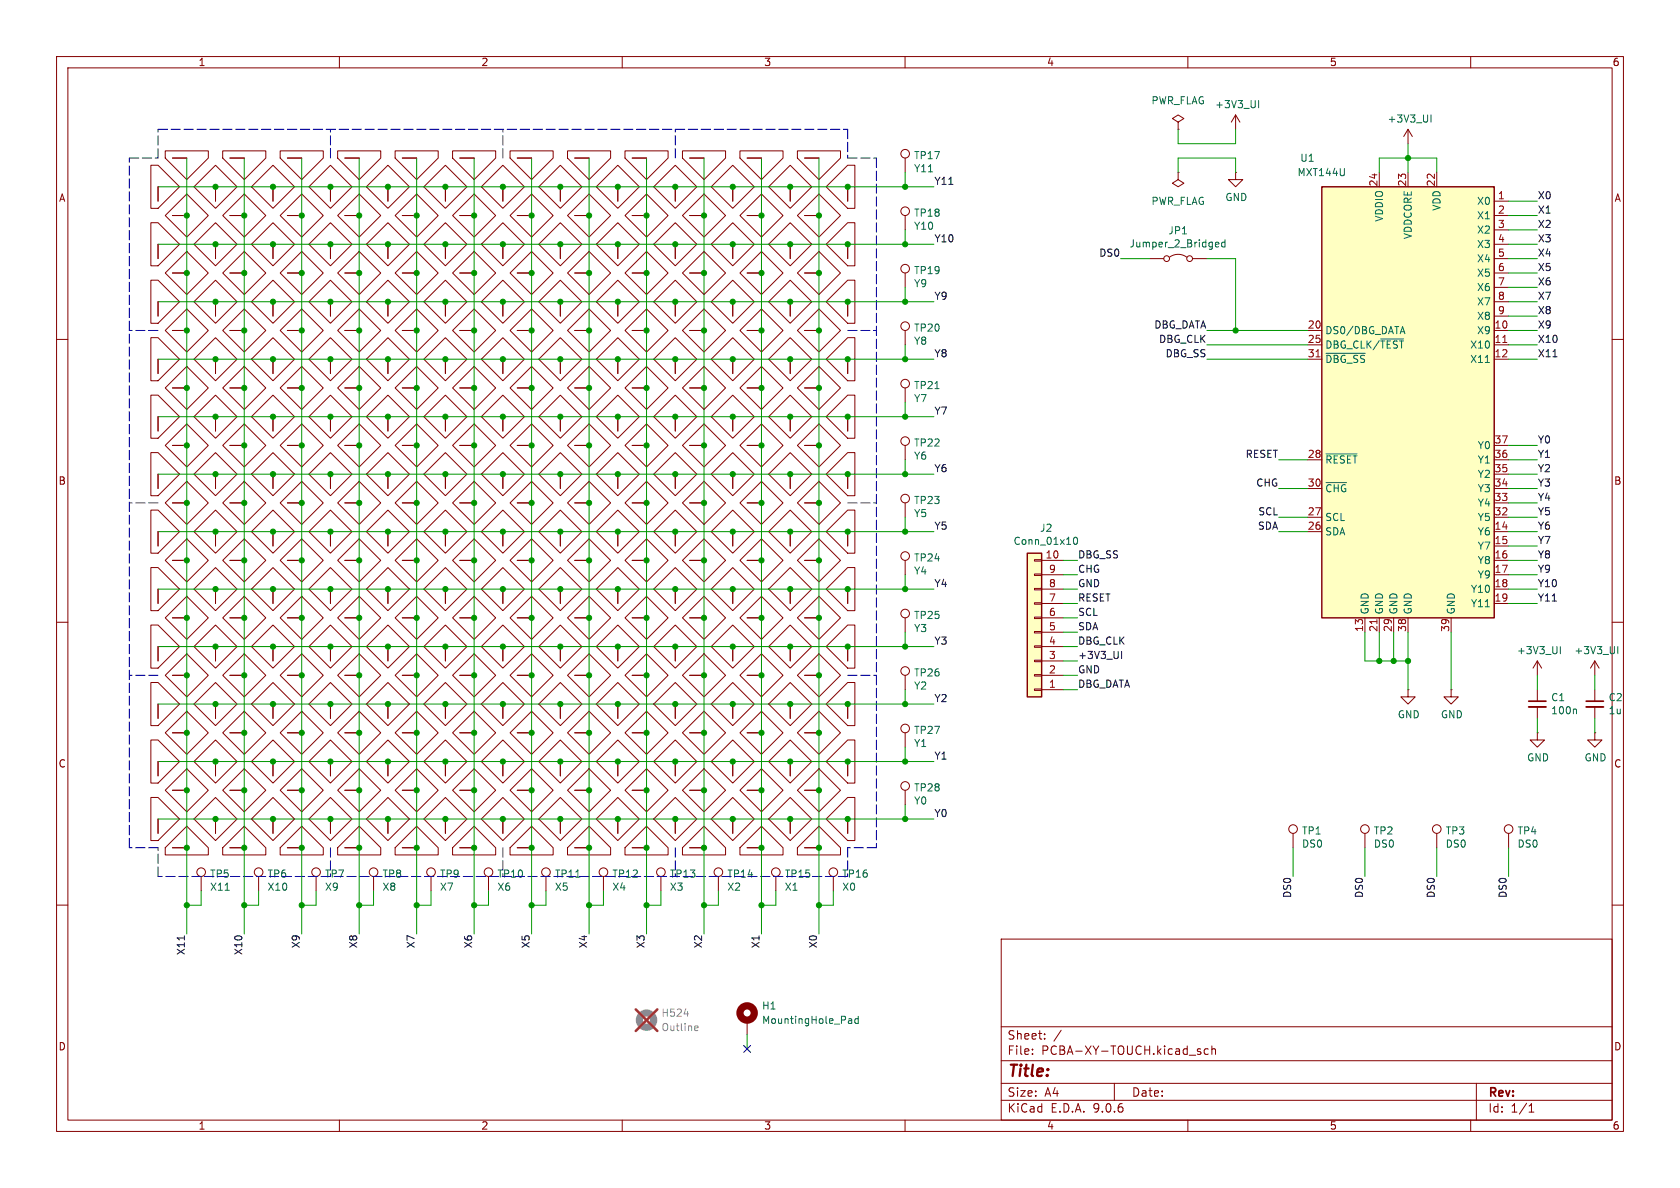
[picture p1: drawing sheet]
<svg xmlns="http://www.w3.org/2000/svg" width="297mm" height="210mm" viewBox="0 0 297 210" stroke-linecap="round" stroke-linejoin="round" font-family="sans-serif">
<defs><g id="words">
<text font-size="2.8" fill="#840000" x="178" y="190.9">Title:</text>
<g font-size="2.1" fill="#840000">
<text x="178" y="184">Sheet:</text>
<text x="178" y="186.7">File:</text>
<text x="184.1" y="186.7">PCBA-XY-TOUCH.kicad_sch</text>
<text x="178" y="196.9">KiCad</text>
<text x="178" y="194.1">Size:</text>
<text x="184.7" y="194.1">A4</text>
<text x="185.7" y="196.9">E.D.A.</text>
<text x="193.3" y="196.9">9.0.6</text>
<text x="200" y="194.1">Date:</text>
<text x="263" y="194.3">Rev:</text>
<text x="263" y="196.9">Id:</text>
<text x="267.1" y="196.9">1/1</text>
</g>
<g font-size="1.8" fill="#840000">
<text x="35" y="11.9">1</text>
<text x="85" y="11.9">2</text>
<text x="135" y="11.9">3</text>
<text x="185" y="11.9">4</text>
<text x="235" y="11.9">5</text>
<text x="285" y="11.9">6</text>
<text x="10.3" y="35.9">A</text>
<text x="285.3" y="35.9">A</text>
<text x="10.3" y="85.9">B</text>
<text x="285.3" y="85.9">B</text>
<text x="10.3" y="135.9">C</text>
<text x="285.3" y="135.9">C</text>
<text x="10.3" y="185.9">D</text>
<text x="285.3" y="185.9">D</text>
<text x="35" y="199.9">1</text>
<text x="85" y="199.9">2</text>
<text x="135" y="199.9">3</text>
<text x="185" y="199.9">4</text>
<text x="235" y="199.9">5</text>
<text x="285" y="199.9">6</text>
</g>
<g font-size="1.8" fill="#006464">
<text x="203.5" y="18.6">PWR_FLAG</text>
<text x="214.7" y="19.3">+3V3_UI</text>
<text x="245.2" y="21.9">+3V3_UI</text>
<text x="161.5" y="28.3">TP17</text>
<text x="229.8" y="28.8">U1</text>
<text x="161.5" y="30.7">Y11</text>
<text x="216.5" y="35.7">GND</text>
<text x="229.3" y="31.3">MXT144U</text>
<text x="161.5" y="38.5">TP18</text>
<text x="161.5" y="40.8">Y10</text>
<text x="203.5" y="36.4">PWR_FLAG</text>
<text x="206.5" y="41.6">JP1</text>
<text x="244.7" y="39.3" transform="rotate(-90 244.7 39.3)">VDDIO</text>
<text x="254.9" y="37.4" transform="rotate(-90 254.9 37.4)">VDD</text>
<text x="261" y="36.4">X0</text>
<text x="261" y="39">X1</text>
<text x="261" y="41.5">X2</text>
<text x="199.6" y="43.9">Jumper_2_Bridged</text>
<text x="249.8" y="42.4" transform="rotate(-90 249.8 42.4)">VDDCORE</text>
<text x="261" y="44">X3</text>
<text x="261" y="46.6">X4</text>
<text x="161.5" y="51">Y9</text>
<text x="161.5" y="48.7">TP19</text>
<text x="261" y="49.1">X5</text>
<text x="261" y="51.7">X6</text>
<text x="161.5" y="58.8">TP20</text>
<text x="234.2" y="59.3">DS0/DBG_DATA</text>
<text x="261" y="54.2">X7</text>
<text x="261" y="56.7">X8</text>
<text x="261" y="59.3">X9</text>
<text x="161.5" y="61.1">Y8</text>
<text x="234.2" y="61.8">DBG_CLK/~{TEST}</text>
<text x="234.2" y="64.4">~{DBG_SS}</text>
<text x="259.8" y="61.8">X10</text>
<text x="259.8" y="64.4">X11</text>
<text x="161.5" y="71.3">Y7</text>
<text x="161.5" y="69">TP21</text>
<text x="161.5" y="81.5">Y6</text>
<text x="161.5" y="79.1">TP22</text>
<text x="234.2" y="82.1">~{RESET}</text>
<text x="261.2" y="79.6">Y0</text>
<text x="261.2" y="82.1">Y1</text>
<text x="161.5" y="89.3">TP23</text>
<text x="234.2" y="87.2">~{CHG}</text>
<text x="261.2" y="84.7">Y2</text>
<text x="261.2" y="87.2">Y3</text>
<text x="261.2" y="89.8">Y4</text>
<text x="161.5" y="91.6">Y5</text>
<text x="183.8" y="94.2">J2</text>
<text x="234.2" y="92.3">SCL</text>
<text x="234.2" y="94.8">SDA</text>
<text x="261.2" y="92.3">Y5</text>
<text x="261.2" y="94.8">Y6</text>
<text x="161.5" y="101.8">Y4</text>
<text x="161.5" y="99.5">TP24</text>
<text x="179.1" y="96.5">Conn_01x10</text>
<text x="261.2" y="97.4">Y7</text>
<text x="261.2" y="99.9">Y8</text>
<text x="259.9" y="105">Y10</text>
<text x="259.9" y="107.5">Y11</text>
<text x="261.2" y="102.5">Y9</text>
<text x="161.5" y="111.9">Y3</text>
<text x="161.5" y="109.6">TP25</text>
<text x="242.2" y="108.7" transform="rotate(-90 242.2 108.7)">GND</text>
<text x="244.7" y="108.7" transform="rotate(-90 244.7 108.7)">GND</text>
<text x="247.2" y="108.7" transform="rotate(-90 247.2 108.7)">GND</text>
<text x="249.8" y="108.7" transform="rotate(-90 249.8 108.7)">GND</text>
<text x="257.4" y="108.7" transform="rotate(-90 257.4 108.7)">GND</text>
<text x="161.5" y="119.8">TP26</text>
<text x="268.1" y="115.8">+3V3_UI</text>
<text x="278.2" y="115.8">+3V3_UI</text>
<text x="161.5" y="122.1">Y2</text>
<text x="274.1" y="124.2">C1</text>
<text x="284.3" y="124.2">C2</text>
<text x="161.5" y="129.9">TP27</text>
<text x="247" y="127.2">GND</text>
<text x="254.6" y="127.2">GND</text>
<text x="274.1" y="126.5">100n</text>
<text x="284.3" y="126.5">1u</text>
<text x="161.5" y="132.3">Y1</text>
<text x="269.9" y="134.8">GND</text>
<text x="280" y="134.8">GND</text>
<text x="161.5" y="142.4">Y0</text>
<text x="161.5" y="140.1">TP28</text>
<text x="230.1" y="147.7">TP1</text>
<text x="242.8" y="147.7">TP2</text>
<text x="255.5" y="147.7">TP3</text>
<text x="268.2" y="147.7">TP4</text>
<text x="37" y="155.3">TP5</text>
<text x="47.2" y="155.3">TP6</text>
<text x="57.4" y="155.3">TP7</text>
<text x="67.5" y="155.3">TP8</text>
<text x="77.7" y="155.3">TP9</text>
<text x="87.8" y="155.3">TP10</text>
<text x="98" y="155.3">TP11</text>
<text x="108.2" y="155.3">TP12</text>
<text x="118.3" y="155.3">TP13</text>
<text x="128.5" y="155.3">TP14</text>
<text x="138.6" y="155.3">TP15</text>
<text x="148.8" y="155.3">TP16</text>
<text x="230.1" y="150">DS0</text>
<text x="242.8" y="150">DS0</text>
<text x="255.5" y="150">DS0</text>
<text x="268.2" y="150">DS0</text>
<text x="37" y="157.7">X11</text>
<text x="47.2" y="157.7">X10</text>
<text x="57.4" y="157.7">X9</text>
<text x="67.5" y="157.7">X8</text>
<text x="77.7" y="157.7">X7</text>
<text x="87.8" y="157.7">X6</text>
<text x="98" y="157.7">X5</text>
<text x="108.2" y="157.7">X4</text>
<text x="118.3" y="157.7">X3</text>
<text x="128.5" y="157.7">X2</text>
<text x="138.6" y="157.7">X1</text>
<text x="148.8" y="157.7">X0</text>
<text x="134.6" y="178.7">H1</text>
<text x="134.6" y="181.2">MountingHole_Pad</text>
</g>
<g font-size="1.8" fill="#0f0f0f">
<text x="165.1" y="32.8">Y11</text>
<text x="271.8" y="35.3">X0</text>
<text x="271.8" y="37.8">X1</text>
<text x="271.8" y="40.4">X2</text>
<text x="165.1" y="42.9">Y10</text>
<text x="194.2" y="45.5">DS0</text>
<text x="271.8" y="42.9">X3</text>
<text x="271.8" y="48">X5</text>
<text x="271.8" y="45.5">X4</text>
<text x="165.1" y="53.1">Y9</text>
<text x="271.8" y="50.5">X6</text>
<text x="271.8" y="53.1">X7</text>
<text x="204" y="58.2">DBG_DATA</text>
<text x="271.8" y="58.2">X9</text>
<text x="271.8" y="55.6">X8</text>
<text x="165.1" y="63.2">Y8</text>
<text x="204.8" y="60.7">DBG_CLK</text>
<text x="206" y="63.2">DBG_SS</text>
<text x="271.8" y="63.2">X11</text>
<text x="271.8" y="60.7">X10</text>
<text x="165.1" y="73.4">Y7</text>
<text x="165.1" y="83.6">Y6</text>
<text x="220.1" y="81">RESET</text>
<text x="271.8" y="83.6">Y2</text>
<text x="271.8" y="78.5">Y0</text>
<text x="271.8" y="81">Y1</text>
<text x="222" y="86.1">CHG</text>
<text x="271.8" y="88.6">Y4</text>
<text x="271.8" y="86.1">Y3</text>
<text x="165.1" y="93.7">Y5</text>
<text x="222.3" y="93.7">SDA</text>
<text x="222.3" y="91.2">SCL</text>
<text x="271.8" y="93.7">Y6</text>
<text x="271.8" y="91.2">Y5</text>
<text x="190.5" y="101.3">CHG</text>
<text x="190.5" y="98.8">DBG_SS</text>
<text x="271.8" y="96.3">Y7</text>
<text x="271.8" y="98.8">Y8</text>
<text x="271.8" y="101.3">Y9</text>
<text x="165.1" y="103.9">Y4</text>
<text x="190.5" y="106.4">RESET</text>
<text x="190.5" y="103.9">GND</text>
<text x="271.8" y="106.4">Y11</text>
<text x="271.8" y="103.9">Y10</text>
<text x="190.5" y="109">SCL</text>
<text x="190.5" y="111.5">SDA</text>
<text x="165.1" y="114">Y3</text>
<text x="190.5" y="116.6">+3V3_UI</text>
<text x="190.5" y="114">DBG_CLK</text>
<text x="190.5" y="119.1">GND</text>
<text x="165.1" y="124.2">Y2</text>
<text x="190.5" y="121.7">DBG_DATA</text>
<text x="165.1" y="134.4">Y1</text>
<text x="165.1" y="144.5">Y0</text>
<text x="228.3" y="158.8" transform="rotate(-90 228.3 158.8)">DS0</text>
<text x="241" y="158.8" transform="rotate(-90 241 158.8)">DS0</text>
<text x="253.7" y="158.8" transform="rotate(-90 253.7 158.8)">DS0</text>
<text x="266.4" y="158.8" transform="rotate(-90 266.4 158.8)">DS0</text>
<text x="53.1" y="167.7" transform="rotate(-90 53.1 167.7)">X9</text>
<text x="63.2" y="167.7" transform="rotate(-90 63.2 167.7)">X8</text>
<text x="73.4" y="167.7" transform="rotate(-90 73.4 167.7)">X7</text>
<text x="83.6" y="167.7" transform="rotate(-90 83.6 167.7)">X6</text>
<text x="93.7" y="167.7" transform="rotate(-90 93.7 167.7)">X5</text>
<text x="103.9" y="167.7" transform="rotate(-90 103.9 167.7)">X4</text>
<text x="114" y="167.7" transform="rotate(-90 114 167.7)">X3</text>
<text x="124.2" y="167.7" transform="rotate(-90 124.2 167.7)">X2</text>
<text x="134.4" y="167.7" transform="rotate(-90 134.4 167.7)">X1</text>
<text x="144.5" y="167.7" transform="rotate(-90 144.5 167.7)">X0</text>
<text x="32.8" y="168.9" transform="rotate(-90 32.8 168.9)">X11</text>
<text x="42.9" y="168.9" transform="rotate(-90 42.9 168.9)">X10</text>
</g>
<g font-size="1.8" fill="#a90000">
<text x="243.6" y="33.1" transform="rotate(-90 243.6 33.1)">24</text>
<text x="248.7" y="33.1" transform="rotate(-90 248.7 33.1)">23</text>
<text x="253.7" y="33.1" transform="rotate(-90 253.7 33.1)">22</text>
<text x="264.7" y="35.3">1</text>
<text x="264.7" y="37.8">2</text>
<text x="264.7" y="40.4">3</text>
<text x="264.7" y="42.9">4</text>
<text x="264.7" y="45.5">5</text>
<text x="264.7" y="48">6</text>
<text x="264.7" y="50.5">7</text>
<text x="264.7" y="53.1">8</text>
<text x="231.1" y="58.2">20</text>
<text x="264.1" y="58.2">10</text>
<text x="264.7" y="55.6">9</text>
<text x="231.1" y="60.7">25</text>
<text x="231.1" y="63.2">31</text>
<text x="264.1" y="60.7">11</text>
<text x="264.1" y="63.2">12</text>
<text x="231.1" y="81">28</text>
<text x="264.1" y="78.5">37</text>
<text x="264.1" y="81">36</text>
<text x="264.1" y="83.6">35</text>
<text x="231.1" y="86.1">30</text>
<text x="264.1" y="86.1">34</text>
<text x="264.1" y="88.6">33</text>
<text x="231.1" y="91.2">27</text>
<text x="231.1" y="93.7">26</text>
<text x="264.1" y="91.2">32</text>
<text x="264.1" y="93.7">14</text>
<text x="184.7" y="98.8">10</text>
<text x="185.3" y="101.3">9</text>
<text x="264.1" y="96.3">15</text>
<text x="264.1" y="98.8">16</text>
<text x="264.1" y="101.3">17</text>
<text x="185.3" y="106.4">7</text>
<text x="185.3" y="103.9">8</text>
<text x="264.1" y="103.9">18</text>
<text x="264.1" y="106.4">19</text>
<text x="185.3" y="111.5">5</text>
<text x="185.3" y="109">6</text>
<text x="241" y="111.8" transform="rotate(-90 241 111.8)">13</text>
<text x="243.6" y="111.8" transform="rotate(-90 243.6 111.8)">21</text>
<text x="246.1" y="111.8" transform="rotate(-90 246.1 111.8)">29</text>
<text x="248.7" y="111.8" transform="rotate(-90 248.7 111.8)">38</text>
<text x="256.3" y="111.8" transform="rotate(-90 256.3 111.8)">39</text>
<text x="185.3" y="119.1">2</text>
<text x="185.3" y="116.6">3</text>
<text x="185.3" y="114">4</text>
<text x="185.3" y="121.7">1</text>
</g>
<g font-size="1.8" fill="#939391">
<text x="116.8" y="179.9">H524</text>
<text x="116.8" y="182.5">Outline</text>
</g>
</g></defs>
<g fill="none" stroke="#840000" stroke-width=".18">
<path d="M10 10h277v190h-277zM12 12h273v186h-273zM60 10v2M110 10v2M160 10v2M210 10v2M260 10v2M146 33l3.9-3.8h1.2v7.6h-1.2zM149.9 33v2.6M160 27.9v2.6M160 38.1v2.5M208.3 21.6l1-.6-1-.7-1 .7 1 .6v1.3"/>
<path d="M208.3 22.9h.1M208.3 30.5v1.3l1 .6-1 .6-1-.6 1-.6M208.3 30.5h.1M218.4 30.5v1.3h1.3l-1.3 1.2-1.2-1.2h1.2M218.4 30.5h.1M218.4 20.3l-.7 1.3M218.4 20.3l.8 1.3M218.4 20.3v2.6M248.9 22.9l-.7 1.2M248.9 22.9l.8 1.2M248.9 22.9v2.5M90.2 58.4l3.8-3.8 3.8 3.8-3.8 3.8z"/>
<path d="M91.4 58.4h2.6M99.1 49.5l3.8 3.8-3.8 3.9-3.9-3.9zM99.1 59.7l3.8 3.8-3.8 3.8-3.9-3.8zM99.1 53.3v2.6M100.3 58.4l3.8-3.8 3.8 3.8-3.8 3.8zM101.6 58.4h2.5M109.2 49.5l3.8 3.8-3.8 3.9-3.8-3.9zM109.2 59.7l3.8 3.8-3.8 3.8-3.8-3.8zM109.2 53.3v2.6M110.5 58.4l3.8-3.8 3.8 3.8-3.8 3.8zM111.8 58.4h2.5M119.4 49.5l3.8 3.8-3.8 3.9-3.8-3.9z"/>
<path d="M119.4 59.7l3.8 3.8-3.8 3.8-3.8-3.8zM119.4 53.3v2.6M120.6 58.4l3.9-3.8 3.8 3.8-3.8 3.8zM121.9 58.4h2.6M129.5 49.5l3.8 3.8-3.8 3.9-3.8-3.9zM129.5 59.7l3.8 3.8-3.8 3.8-3.8-3.8zM129.5 53.3v2.6M130.8 58.4l3.8-3.8 3.8 3.8-3.8 3.8zM132.1 58.4h2.5M139.7 49.5l3.8 3.8-3.8 3.9-3.8-3.9zM139.7 59.7l3.8 3.8-3.8 3.8-3.8-3.8zM139.7 53.3v2.6"/>
<path d="M141 58.4l3.8-3.8 3.8 3.8-3.8 3.8zM142.2 58.4h2.6M146 53.3l3.9-3.8h1.2v7.7h-1.2zM146 43.2l3.9-3.8h1.2v7.6h-1.2zM149.9 43.2v2.5M149.9 53.3v2.6M160 48.3v2.5M160 58.4v2.6M203.2 45.7h2.5M206.8 45.5a2.54 2.54 0 0 1 3 0M210.8 45.7h2.6M10 60h2"/>
<path d="M90.2 78.7l3.8-3.8 3.8 3.8-3.8 3.9zM90.2 68.6l3.8-3.8 3.8 3.8-3.8 3.8zM91.4 68.6h2.6M91.4 78.7h2.6M99.1 69.9l3.8 3.8-3.8 3.8-3.9-3.8zM99.1 63.5v2.5M99.1 73.7v2.5M100.3 68.6l3.8-3.8 3.8 3.8-3.8 3.8zM100.3 78.7l3.8-3.8 3.8 3.8-3.8 3.9zM101.6 68.6h2.5M101.6 78.7h2.5M109.2 69.9l3.8 3.8-3.8 3.8-3.8-3.8z"/>
<path d="M109.2 63.5v2.5M109.2 73.7v2.5M110.5 68.6l3.8-3.8 3.8 3.8-3.8 3.8zM110.5 78.7l3.8-3.8 3.8 3.8-3.8 3.9zM111.8 68.6h2.5M111.8 78.7h2.5M119.4 69.9l3.8 3.8-3.8 3.8-3.8-3.8zM119.4 63.5v2.5M119.4 73.7v2.5M120.6 68.6l3.9-3.8 3.8 3.8-3.8 3.8zM120.6 78.7l3.9-3.8 3.8 3.8-3.8 3.9zM121.9 68.6h2.6"/>
<path d="M121.9 78.7h2.6M125.7 73.7l3.8-3.8 3.8 3.8-3.8 3.8zM129.5 63.5v2.5M129.5 73.7v2.5M130.8 68.6l3.8-3.8 3.8 3.8-3.8 3.8zM130.8 78.7l3.8-3.8 3.8 3.8-3.8 3.9zM132.1 68.6h2.5M132.1 78.7h2.5M139.7 69.9l3.8 3.8-3.8 3.8-3.8-3.8zM139.7 63.5v2.5M139.7 73.7v2.5M141 78.7l3.8-3.8 3.8 3.8-3.8 3.9z"/>
<path d="M141 68.6l3.8-3.8 3.8 3.8-3.8 3.8zM142.2 68.6h2.6M142.2 78.7h2.6M146 73.7l3.9-3.8h1.2v7.6h-1.2zM146 63.5l3.9-3.8h1.2v7.6h-1.2zM149.9 63.5v2.5M149.9 73.7v2.5M285 60h2M26.7 90.2h1.2l3.8 3.8-3.8 3.8h-1.2zM27.9 94v2.5M29.2 88.9l3.8-3.8 3.8 3.8-3.8 3.8zM29.2 99.1l3.8-3.8 3.8 3.8-3.8 3.8z"/>
<path d="M30.5 99.1h2.5M30.5 88.9h2.5M38.1 90.2l3.8 3.8-3.8 3.8-3.8-3.8zM38.1 94v2.5M39.4 88.9l3.8-3.8 3.8 3.8-3.8 3.8zM39.4 99.1l3.8-3.8 3.8 3.8-3.8 3.8zM40.6 99.1h2.6M40.6 88.9h2.6M59.7 99.1l3.8-3.8 3.8 3.8-3.8 3.8zM61 99.1h2.5M68.6 90.2l3.8 3.8-3.8 3.8-3.8-3.8zM68.6 94v2.5"/>
<path d="M90.2 88.9l3.8-3.8 3.8 3.8-3.8 3.8zM90.2 99.1l3.8-3.8 3.8 3.8-3.8 3.8zM91.4 99.1h2.6M91.4 88.9h2.6M99.1 80l3.8 3.8-3.8 3.8-3.9-3.8zM99.1 90.2l3.8 3.8-3.8 3.8-3.9-3.8zM99.1 83.8v2.6M99.1 94v2.5M100.3 88.9l3.8-3.8 3.8 3.8-3.8 3.8zM100.3 99.1l3.8-3.8 3.8 3.8-3.8 3.8zM101.6 99.1h2.5M101.6 88.9h2.5"/>
<path d="M110.5 99.1l3.8-3.8 3.8 3.8-3.8 3.8zM111.8 99.1h2.5M119.4 90.2l3.8 3.8-3.8 3.8-3.8-3.8zM119.4 94v2.5M120.6 99.1l3.9-3.8 3.8 3.8-3.8 3.8zM121.9 99.1h2.6M139.7 90.2l3.8 3.8-3.8 3.8-3.8-3.8zM139.7 94v2.5M142.2 99.1h2.6M144.8 95.3l3.8 3.8-3.8 3.8-3.8-3.8zM146 94l3.9-3.8h1.2v7.6h-1.2zM146 83.8l3.9-3.8h1.2v7.6h-1.2z"/>
<path d="M149.9 83.8v2.6M149.9 94v2.5M10 110h2M44.4 114.3l3.9-3.8 3.8 3.8-3.8 3.8zM48.3 114.3v2.5M49.5 119.4l3.8-3.8 3.8 3.8-3.8 3.8zM50.8 119.4h2.5M54.6 104.1l3.8-3.8 3.8 3.8-3.8 3.9zM58.4 110.5l3.8 3.8-3.8 3.8-3.8-3.8zM58.4 104.1v2.6M58.4 114.3v2.5M59.7 119.4l3.8-3.8 3.8 3.8-3.8 3.8z"/>
<path d="M59.7 109.2l3.8-3.8 3.8 3.8-3.8 3.8zM61 119.4h2.5M61 109.2h2.5M68.6 100.3l3.8 3.8-3.8 3.9-3.8-3.9zM68.6 110.5l3.8 3.8-3.8 3.8-3.8-3.8zM68.6 104.1v2.6M68.6 114.3v2.5M285 110h2M86.4 154.9v2.6M10 160h2M177 166h108v32h-108zM285 160h2"/>
<path d="M60 198v2M110 198v2M160 198v2M177 194.5h108M177 191.5h108M177 187.5h108M177 181.5h108M182.5 186.3v.1M182.5 185.5v.1M184.7 183.6v.1M184.7 182.8v.1M187.6 182.1l-1.3 2"/>
<path d="M197 191.5v3M210 198v2M211.7 185.8l.5 .2 .1 .1-.1 .2-.4 .1M211.7 185.5h.5M213.6 185.5l-.4-.1-.3 .3v.4l.1 .2h.6M214.2 185.5l.3-.1 .3 .1 .1 .9M214.2 184.9v1.5M260 198v2M261 191.5v6.5M270.3 196.6h.9M270.3 195.5l.4-.4v1.5"/>
<circle cx="160" cy="37.3" r=".76"/>
<circle cx="160" cy="27.2" r=".76"/>
<circle cx="160" cy="57.7" r=".76"/>
<circle cx="160" cy="47.5" r=".76"/>
<circle cx="206.2" cy="45.7" r=".51"/>
<circle cx="210.3" cy="45.7" r=".51"/>
<circle cx="86.4" cy="154.2" r=".76"/>
</g>
<path d="M222.5 17.8v1.2M253 20.3v1.3M214.9 43.6h.5M214.9 42.9l.4-.1 .2 .3-.6 .1M216.6 42.9l-.4-.1-.2 .3 .1 .5h.5M216.6 42.4v1.3" fill="none" stroke="#006464" stroke-width=".18"/>
<path d="M233.7 33h30.5v76.2h-30.5z" fill="#ffffc2"/>
<path d="M233.7 33h30.5v76.2h-30.5z" fill="none" stroke="#840000" stroke-width=".25"/>
<g fill="none" stroke="#840000" stroke-width=".18">
<path d="M243.8 30.5v2.5M248.9 30.5v2.5M254 30.5v2.5M264.2 35.6h2.5M264.2 38.1h2.5M231.1 58.4h2.6M264.2 58.4h2.5M264.2 40.6h2.5M264.2 43.2h2.5M264.2 45.7h2.5M264.2 48.3h2.5M264.2 50.8h2.5"/>
<path d="M264.2 53.3h2.5M264.2 55.9h2.5M160 68.6v2.5M160 78.7v2.6M231.1 61h2.6M231.1 63.5h2.6M264.2 61h2.5M264.2 63.5h2.5M264.2 78.7h2.5M109.2 90.2l3.8 3.8-3.8 3.8-3.8-3.8zM109.2 80l3.8 3.8-3.8 3.8-3.8-3.8zM109.2 83.8v2.6"/>
<path d="M109.2 94v2.5M110.5 88.9l3.8-3.8 3.8 3.8-3.8 3.8zM111.8 88.9h2.5M119.4 80l3.8 3.8-3.8 3.8-3.8-3.8zM119.4 83.8v2.6M120.6 88.9l3.9-3.8 3.8 3.8-3.8 3.8zM121.9 88.9h2.6M129.5 90.2l3.8 3.8-3.8 3.8-3.8-3.8zM129.5 80l3.8 3.8-3.8 3.8-3.8-3.8zM129.5 83.8v2.6M129.5 94v2.5M132.1 88.9h2.5"/>
<path d="M132.1 99.1h2.5M134.6 95.3l3.8 3.8-3.8 3.8-3.8-3.8zM134.6 85.1l3.8 3.8-3.8 3.8-3.8-3.8zM139.7 80l3.8 3.8-3.8 3.8-3.8-3.8zM139.7 83.8v2.6M142.2 88.9h2.6M144.8 85.1l3.8 3.8-3.8 3.8-3.8-3.8zM160 88.9v2.5M160 99.1v2.5M231.1 81.3h2.6M231.1 86.4h2.6M231.1 91.4h2.6"/>
<path d="M231.1 94h2.6M264.2 81.3h2.5M264.2 86.4h2.5M264.2 91.4h2.5M264.2 94h2.5M264.2 83.8h2.5M264.2 88.9h2.5M264.2 96.5h2.5M264.2 99.1h2.5M48.3 100.3l3.8 3.8-3.8 3.9-3.9-3.9zM48.3 104.1v2.6M88.9 100.3l3.8 3.8-3.8 3.9-3.8-3.9z"/>
<path d="M88.9 110.5l3.8 3.8-3.8 3.8-3.8-3.8zM88.9 104.1v2.6M88.9 114.3v2.5M241.3 109.2v2.6M243.8 109.2v2.6M246.4 109.2v2.6M248.9 109.2v2.6M256.5 109.2v2.6M264.2 101.6h2.5M264.2 104.1h2.5M264.2 106.7h2.5M271.8 116.8l-.8 1.3"/>
<path d="M271.8 116.8l.7 1.3M271.8 116.8v2.6M88.9 130.8l3.8 3.8-3.8 3.8-3.8-3.8zM88.9 120.7l3.8 3.8-3.8 3.8-3.8-3.8zM88.9 124.5v2.5M88.9 134.6v2.6M160 129.5v2.6M160 139.7v2.5M35.6 154.9v2.6M40.6 149.9h2.6M43.2 146.1l3.8 3.8v1.2h-7.6v-1.2zM45.7 154.9v2.6"/>
<path d="M50.8 149.9h2.5M53.3 146.1l3.8 3.8v1.2h-7.6v-1.2zM55.9 154.9v2.6M59.7 149.9l3.8-3.8 3.8 3.8v1.2h-7.6zM61 149.9h2.5M66 154.9v2.6M69.8 149.9l3.9-3.8 3.8 3.8v1.2h-7.7zM71.1 149.9h2.6M76.2 154.9v2.6M81.3 149.9h2.5M83.8 146.1l3.8 3.8v1.2h-7.6v-1.2zM88.9 141l3.8 3.8-3.8 3.8-3.8-3.8z"/>
<path d="M88.9 144.8v2.5M132.1 180.3v2.6"/>
<circle cx="160" cy="67.8" r=".76"/>
<circle cx="160" cy="78" r=".76"/>
<circle cx="160" cy="88.1" r=".76"/>
<circle cx="160" cy="98.3" r=".76"/>
<circle cx="160" cy="138.9" r=".76"/>
<circle cx="160" cy="128.8" r=".76"/>
<circle cx="35.6" cy="154.2" r=".76"/>
<circle cx="45.7" cy="154.2" r=".76"/>
<circle cx="55.9" cy="154.2" r=".76"/>
<circle cx="66" cy="154.2" r=".76"/>
<circle cx="76.2" cy="154.2" r=".76"/>
</g>
<g fill="none" stroke="#006464" stroke-width=".18">
<path d="M244.1 59.9h4M247.7 58.6h.6M248 57.7l.4 1.3M165.3 68.7h.7M234.4 62.5h7M262.6 64.1h.7M234.4 80.2h5.5M234.4 85.3h3.6M275.8 114.3v1.3M39.8 157.4h.7M151.7 179.6v1.3M150.2 180.1h.3l.1 .8"/>
<path d="M150.6 180.9h-.4M150.6 180.4h-.4M151.7 180.1h-.3l-.3 .2 .1 .6h.5"/>
</g>
<path d="M232.7 63.1h.7M265.7 60.5h.7M243.4 109.5v.7" fill="none" stroke="#a90000" stroke-width=".18"/>
<circle cx="132.1" cy="179.1" r="1.27" fill="none" stroke="#840000" stroke-width="1.3"/>
<circle cx="114.3" cy="180.3" r="1.27" fill="none" stroke="#9c9b98" stroke-width="1.3"/>
<path d="M120.9 179.2h.8M123 181.3l.4 .1v.2l-.6 .2M123.4 182.1l-.4 .1" fill="none" stroke="#939391" stroke-width=".18"/>
<path d="M112.4 178.4l3.8 3.8M116.2 178.4l-3.8 3.8" fill="none" stroke="#e12e31" stroke-width=".46"/>
<path d="M181.6 97.8h2.5v25.4h-2.5z" fill="#ffffc2"/>
<path d="M181.6 97.8h2.5v25.4h-2.5z" fill="none" stroke="#840000" stroke-width=".25"/>
<g fill="none" stroke="#840000" stroke-width=".18">
<path d="M26.7 39.4h1.2l3.8 3.8-3.8 3.8h-1.2zM26.7 29.2h1.2l3.8 3.8-3.8 3.8h-1.2zM27.9 33v2.6M29.2 38.1l3.8-3.8 3.8 3.8-3.8 3.8zM29.2 26.7h7.6v1.2l-3.8 3.9-3.8-3.9zM30.5 27.9h2.5M30.5 38.1h2.5M38.1 29.2l3.8 3.8-3.8 3.8-3.8-3.8zM38.1 39.4l3.8 3.8-3.8 3.8-3.8-3.8zM38.1 33v2.6M39.4 26.7h7.6v1.2l-3.8 3.9-3.8-3.9zM39.4 38.1l3.8-3.8 3.8 3.8-3.8 3.8z"/>
<path d="M40.6 27.9h2.6M40.6 38.1h2.6M44.4 33l3.9-3.8 3.8 3.8-3.8 3.8zM48.3 39.4l3.8 3.8-3.8 3.8-3.9-3.8zM48.3 33v2.6M49.5 38.1l3.8-3.8 3.8 3.8-3.8 3.8zM49.5 26.7h7.6v1.2l-3.8 3.9-3.8-3.9zM50.8 27.9h2.5M50.8 38.1h2.5M58.4 29.2l3.8 3.8-3.8 3.8-3.8-3.8zM58.4 39.4l3.8 3.8-3.8 3.8-3.8-3.8zM58.4 33v2.6"/>
<path d="M59.7 38.1l3.8-3.8 3.8 3.8-3.8 3.8zM59.7 26.7h7.6v1.2l-3.8 3.9-3.8-3.9zM61 27.9h2.5M61 38.1h2.5M68.6 29.2l3.8 3.8-3.8 3.8-3.8-3.8zM68.6 39.4l3.8 3.8-3.8 3.8-3.8-3.8zM68.6 33v2.6M69.8 38.1l3.9-3.8 3.8 3.8-3.8 3.8zM69.8 26.7h7.7v1.2l-3.8 3.9-3.9-3.9zM71.1 27.9h2.6M71.1 38.1h2.6M78.7 39.4l3.8 3.8-3.8 3.8-3.8-3.8z"/>
<path d="M78.7 29.2l3.8 3.8-3.8 3.8-3.8-3.8zM78.7 33v2.6M80 38.1l3.8-3.8 3.8 3.8-3.8 3.8zM80 26.7h7.6v1.2l-3.8 3.9-3.8-3.9zM81.3 27.9h2.5M81.3 38.1h2.5M88.9 39.4l3.8 3.8-3.8 3.8-3.8-3.8zM88.9 29.2l3.8 3.8-3.8 3.8-3.8-3.8zM88.9 33v2.6M90.2 26.7h7.6v1.2l-3.8 3.9-3.8-3.9zM90.2 38.1l3.8-3.8 3.8 3.8-3.8 3.8zM91.4 27.9h2.6"/>
<path d="M91.4 38.1h2.6M99.1 29.2l3.8 3.8-3.8 3.8-3.9-3.8zM99.1 39.4l3.8 3.8-3.8 3.8-3.9-3.8zM99.1 33v2.6M100.3 26.7h7.6v1.2l-3.8 3.9-3.8-3.9zM100.3 38.1l3.8-3.8 3.8 3.8-3.8 3.8zM101.6 27.9h2.5M101.6 38.1h2.5M109.2 39.4l3.8 3.8-3.8 3.8-3.8-3.8zM109.2 29.2l3.8 3.8-3.8 3.8-3.8-3.8zM109.2 33v2.6M110.5 38.1l3.8-3.8 3.8 3.8-3.8 3.8z"/>
<path d="M110.5 26.7h7.6v1.2l-3.8 3.9-3.8-3.9zM111.8 27.9h2.5M111.8 38.1h2.5M119.4 39.4l3.8 3.8-3.8 3.8-3.8-3.8zM119.4 29.2l3.8 3.8-3.8 3.8-3.8-3.8zM119.4 33v2.6M120.6 38.1l3.9-3.8 3.8 3.8-3.8 3.8zM120.6 26.7h7.7v1.2l-3.8 3.9-3.9-3.9zM121.9 27.9h2.6M121.9 38.1h2.6M125.7 33l3.8-3.8 3.8 3.8-3.8 3.8zM129.5 39.4l3.8 3.8-3.8 3.8-3.8-3.8z"/>
<path d="M129.5 33v2.6M130.8 38.1l3.8-3.8 3.8 3.8-3.8 3.8zM130.8 26.7h7.6v1.2l-3.8 3.9-3.8-3.9zM132.1 27.9h2.5M132.1 38.1h2.5M139.7 39.4l3.8 3.8-3.8 3.8-3.8-3.8zM139.7 29.2l3.8 3.8-3.8 3.8-3.8-3.8zM139.7 33v2.6M141 38.1l3.8-3.8 3.8 3.8-3.8 3.8zM141 26.7h7.6v1.2l-3.8 3.9-3.8-3.9zM142.2 27.9h2.6M142.2 38.1h2.6"/>
<path d="M149.9 33v2.6M26.7 49.5h1.2l3.8 3.8-3.8 3.9h-1.2zM26.7 59.7h1.2l3.8 3.8-3.8 3.8h-1.2zM27.9 43.2v2.5M27.9 53.3v2.6M29.2 48.3l3.8-3.8 3.8 3.8-3.8 3.8zM29.2 58.4l3.8-3.8 3.8 3.8-3.8 3.8zM30.5 58.4h2.5M30.5 48.3h2.5M38.1 49.5l3.8 3.8-3.8 3.9-3.8-3.9zM38.1 59.7l3.8 3.8-3.8 3.8-3.8-3.8zM38.1 43.2v2.5"/>
<path d="M38.1 53.3v2.6M39.4 48.3l3.8-3.8 3.8 3.8-3.8 3.8zM39.4 58.4l3.8-3.8 3.8 3.8-3.8 3.8zM40.6 58.4h2.6M40.6 48.3h2.6M44.4 53.3l3.9-3.8 3.8 3.8-3.8 3.9zM48.3 59.7l3.8 3.8-3.8 3.8-3.9-3.8zM48.3 43.2v2.5M48.3 53.3v2.6M49.5 58.4l3.8-3.8 3.8 3.8-3.8 3.8zM49.5 48.3l3.8-3.8 3.8 3.8-3.8 3.8zM50.8 58.4h2.5"/>
<path d="M50.8 48.3h2.5M58.4 49.5l3.8 3.8-3.8 3.9-3.8-3.9zM58.4 59.7l3.8 3.8-3.8 3.8-3.8-3.8zM58.4 43.2v2.5M58.4 53.3v2.6M59.7 48.3l3.8-3.8 3.8 3.8-3.8 3.8zM59.7 58.4l3.8-3.8 3.8 3.8-3.8 3.8zM61 58.4h2.5M61 48.3h2.5M68.6 59.7l3.8 3.8-3.8 3.8-3.8-3.8zM68.6 49.5l3.8 3.8-3.8 3.9-3.8-3.9zM68.6 43.2v2.5"/>
<path d="M68.6 53.3v2.6M69.8 48.3l3.9-3.8 3.8 3.8-3.8 3.8zM69.8 58.4l3.9-3.8 3.8 3.8-3.8 3.8zM71.1 58.4h2.6M71.1 48.3h2.6M78.7 59.7l3.8 3.8-3.8 3.8-3.8-3.8zM78.7 49.5l3.8 3.8-3.8 3.9-3.8-3.9zM78.7 43.2v2.5M78.7 53.3v2.6M80 48.3l3.8-3.8 3.8 3.8-3.8 3.8zM80 58.4l3.8-3.8 3.8 3.8-3.8 3.8zM81.3 58.4h2.5"/>
<path d="M81.3 48.3h2.5M88.9 59.7l3.8 3.8-3.8 3.8-3.8-3.8zM88.9 49.5l3.8 3.8-3.8 3.9-3.8-3.9zM88.9 43.2v2.5M88.9 53.3v2.6M90.2 48.3l3.8-3.8 3.8 3.8-3.8 3.8zM91.4 58.4h2.6M91.4 48.3h2.6M99.1 43.2v2.5M99.1 53.3v2.6M100.3 48.3l3.8-3.8 3.8 3.8-3.8 3.8zM101.6 58.4h2.5"/>
<path d="M101.6 48.3h2.5M109.2 43.2v2.5M109.2 53.3v2.6M110.5 48.3l3.8-3.8 3.8 3.8-3.8 3.8zM111.8 58.4h2.5M111.8 48.3h2.5M119.4 43.2v2.5M119.4 53.3v2.6M120.6 48.3l3.9-3.8 3.8 3.8-3.8 3.8zM121.9 58.4h2.6M121.9 48.3h2.6M129.5 43.2v2.5"/>
<path d="M129.5 53.3v2.6M130.8 48.3l3.8-3.8 3.8 3.8-3.8 3.8zM132.1 58.4h2.5M132.1 48.3h2.5M139.7 43.2v2.5M139.7 53.3v2.6M141 48.3l3.8-3.8 3.8 3.8-3.8 3.8zM142.2 58.4h2.6M142.2 48.3h2.6M149.9 43.2v2.5M149.9 53.3v2.6M26.7 69.9h1.2l3.8 3.8-3.8 3.8h-1.2z"/>
<path d="M27.9 63.5v2.5M27.9 73.7v2.5M29.2 78.7l3.8-3.8 3.8 3.8-3.8 3.9zM29.2 68.6l3.8-3.8 3.8 3.8-3.8 3.8zM30.5 68.6h2.5M30.5 78.7h2.5M38.1 69.9l3.8 3.8-3.8 3.8-3.8-3.8zM38.1 63.5v2.5M38.1 73.7v2.5M39.4 68.6l3.8-3.8 3.8 3.8-3.8 3.8zM39.4 78.7l3.8-3.8 3.8 3.8-3.8 3.9zM40.6 68.6h2.6"/>
<path d="M40.6 78.7h2.6M44.4 73.7l3.9-3.8 3.8 3.8-3.8 3.8zM48.3 63.5v2.5M48.3 73.7v2.5M49.5 78.7l3.8-3.8 3.8 3.8-3.8 3.9zM49.5 68.6l3.8-3.8 3.8 3.8-3.8 3.8zM50.8 68.6h2.5M50.8 78.7h2.5M58.4 69.9l3.8 3.8-3.8 3.8-3.8-3.8zM58.4 63.5v2.5M58.4 73.7v2.5M59.7 78.7l3.8-3.8 3.8 3.8-3.8 3.9z"/>
<path d="M59.7 68.6l3.8-3.8 3.8 3.8-3.8 3.8zM61 68.6h2.5M61 78.7h2.5M68.6 69.9l3.8 3.8-3.8 3.8-3.8-3.8zM68.6 63.5v2.5M68.6 73.7v2.5M69.8 68.6l3.9-3.8 3.8 3.8-3.8 3.8zM69.8 78.7l3.9-3.8 3.8 3.8-3.8 3.9zM71.1 68.6h2.6M71.1 78.7h2.6M78.7 69.9l3.8 3.8-3.8 3.8-3.8-3.8zM78.7 63.5v2.5"/>
<path d="M78.7 73.7v2.5M80 68.6l3.8-3.8 3.8 3.8-3.8 3.8zM80 78.7l3.8-3.8 3.8 3.8-3.8 3.9zM81.3 68.6h2.5M81.3 78.7h2.5M88.9 69.9l3.8 3.8-3.8 3.8-3.8-3.8zM88.9 63.5v2.5M88.9 73.7v2.5M91.4 68.6h2.6M91.4 78.7h2.6M99.1 63.5v2.5M99.1 73.7v2.5"/>
<path d="M101.6 68.6h2.5M101.6 78.7h2.5M109.2 63.5v2.5M109.2 73.7v2.5M111.8 68.6h2.5M111.8 78.7h2.5M119.4 63.5v2.5M119.4 73.7v2.5M121.9 68.6h2.6M121.9 78.7h2.6M129.5 63.5v2.5M129.5 73.7v2.5"/>
<path d="M132.1 68.6h2.5M132.1 78.7h2.5M139.7 63.5v2.5M139.7 73.7v2.5M142.2 68.6h2.6M142.2 78.7h2.6M149.9 63.5v2.5M149.9 73.7v2.5M26.7 80h1.2l3.8 3.8-3.8 3.8h-1.2zM27.9 83.8v2.6M27.9 94v2.5M30.5 99.1h2.5"/>
<path d="M30.5 88.9h2.5M38.1 80l3.8 3.8-3.8 3.8-3.8-3.8zM38.1 83.8v2.6M38.1 94v2.5M40.6 99.1h2.6M40.6 88.9h2.6M44.4 94l3.9-3.8 3.8 3.8-3.8 3.8zM48.3 80l3.8 3.8-3.8 3.8-3.9-3.8zM48.3 83.8v2.6M48.3 94v2.5M49.5 88.9l3.8-3.8 3.8 3.8-3.8 3.8zM49.5 99.1l3.8-3.8 3.8 3.8-3.8 3.8z"/>
<path d="M50.8 99.1h2.5M50.8 88.9h2.5M58.4 80l3.8 3.8-3.8 3.8-3.8-3.8zM58.4 90.2l3.8 3.8-3.8 3.8-3.8-3.8zM58.4 83.8v2.6M58.4 94v2.5M59.7 88.9l3.8-3.8 3.8 3.8-3.8 3.8zM61 99.1h2.5M61 88.9h2.5M68.6 80l3.8 3.8-3.8 3.8-3.8-3.8zM68.6 83.8v2.6M68.6 94v2.5"/>
<path d="M69.8 88.9l3.9-3.8 3.8 3.8-3.8 3.8zM69.8 99.1l3.9-3.8 3.8 3.8-3.8 3.8zM71.1 99.1h2.6M71.1 88.9h2.6M78.7 80l3.8 3.8-3.8 3.8-3.8-3.8zM78.7 90.2l3.8 3.8-3.8 3.8-3.8-3.8zM78.7 83.8v2.6M78.7 94v2.5M80 88.9l3.8-3.8 3.8 3.8-3.8 3.8zM80 99.1l3.8-3.8 3.8 3.8-3.8 3.8zM81.3 99.1h2.5M81.3 88.9h2.5"/>
<path d="M88.9 80l3.8 3.8-3.8 3.8-3.8-3.8zM88.9 90.2l3.8 3.8-3.8 3.8-3.8-3.8zM88.9 83.8v2.6M88.9 94v2.5M91.4 99.1h2.6M91.4 88.9h2.6M99.1 83.8v2.6M99.1 94v2.5M101.6 99.1h2.5M101.6 88.9h2.5M109.2 83.8v2.6M109.2 94v2.5"/>
<path d="M111.8 99.1h2.5M111.8 88.9h2.5M119.4 83.8v2.6M119.4 94v2.5M121.9 99.1h2.6M121.9 88.9h2.6M129.5 83.8v2.6M129.5 94v2.5M132.1 99.1h2.5M132.1 88.9h2.5M139.7 83.8v2.6M139.7 94v2.5"/>
<path d="M142.2 99.1h2.6M142.2 88.9h2.6M149.9 83.8v2.6M149.9 94v2.5M182.9 98.9h1.2v.3h-1.2zM184.1 99.1h3.9M26.7 100.3h1.2l3.8 3.8-3.8 3.9h-1.2zM26.7 110.5h1.2l3.8 3.8-3.8 3.8h-1.2zM27.9 104.1v2.6M27.9 114.3v2.5M29.2 109.2l3.8-3.8 3.8 3.8-3.8 3.8zM29.2 119.4l3.8-3.8 3.8 3.8-3.8 3.8z"/>
<path d="M30.5 119.4h2.5M30.5 109.2h2.5M34.3 104.1l3.8-3.8 3.8 3.8-3.8 3.9zM38.1 110.5l3.8 3.8-3.8 3.8-3.8-3.8zM38.1 104.1v2.6M38.1 114.3v2.5M39.4 109.2l3.8-3.8 3.8 3.8-3.8 3.8zM39.4 119.4l3.8-3.8 3.8 3.8-3.8 3.8zM40.6 119.4h2.6M40.6 109.2h2.6M48.3 104.1v2.6M48.3 114.3v2.5"/>
<path d="M49.5 109.2l3.8-3.8 3.8 3.8-3.8 3.8zM50.8 119.4h2.5M50.8 109.2h2.5M58.4 104.1v2.6M58.4 114.3v2.5M61 119.4h2.5M61 109.2h2.5M68.6 104.1v2.6M68.6 114.3v2.5M69.8 119.4l3.9-3.8 3.8 3.8-3.8 3.8zM69.8 109.2l3.9-3.8 3.8 3.8-3.8 3.8zM71.1 119.4h2.6"/>
<path d="M71.1 109.2h2.6M78.7 100.3l3.8 3.8-3.8 3.9-3.8-3.9zM78.7 110.5l3.8 3.8-3.8 3.8-3.8-3.8zM78.7 104.1v2.6M78.7 114.3v2.5M80 119.4l3.8-3.8 3.8 3.8-3.8 3.8zM80 109.2l3.8-3.8 3.8 3.8-3.8 3.8zM81.3 119.4h2.5M81.3 109.2h2.5M88.9 104.1v2.6M88.9 114.3v2.5M90.2 119.4l3.8-3.8 3.8 3.8-3.8 3.8z"/>
<path d="M90.2 109.2l3.8-3.8 3.8 3.8-3.8 3.8zM91.4 119.4h2.6M91.4 109.2h2.6M99.1 110.5l3.8 3.8-3.8 3.8-3.9-3.8zM99.1 100.3l3.8 3.8-3.8 3.9-3.9-3.9zM99.1 104.1v2.6M99.1 114.3v2.5M100.3 109.2l3.8-3.8 3.8 3.8-3.8 3.8zM100.3 119.4l3.8-3.8 3.8 3.8-3.8 3.8zM101.6 119.4h2.5M101.6 109.2h2.5M109.2 110.5l3.8 3.8-3.8 3.8-3.8-3.8z"/>
<path d="M109.2 100.3l3.8 3.8-3.8 3.9-3.8-3.9zM109.2 104.1v2.6M109.2 114.3v2.5M110.5 109.2l3.8-3.8 3.8 3.8-3.8 3.8zM110.5 119.4l3.8-3.8 3.8 3.8-3.8 3.8zM111.8 119.4h2.5M111.8 109.2h2.5M119.4 100.3l3.8 3.8-3.8 3.9-3.8-3.9zM119.4 110.5l3.8 3.8-3.8 3.8-3.8-3.8zM119.4 104.1v2.6M119.4 114.3v2.5M120.6 119.4l3.9-3.8 3.8 3.8-3.8 3.8z"/>
<path d="M120.6 109.2l3.9-3.8 3.8 3.8-3.8 3.8zM121.9 119.4h2.6M121.9 109.2h2.6M125.7 104.1l3.8-3.8 3.8 3.8-3.8 3.9zM125.7 114.3l3.8-3.8 3.8 3.8-3.8 3.8zM129.5 104.1v2.6M129.5 114.3v2.5M130.8 109.2l3.8-3.8 3.8 3.8-3.8 3.8zM130.8 119.4l3.8-3.8 3.8 3.8-3.8 3.8zM132.1 119.4h2.5M132.1 109.2h2.5M139.7 100.3l3.8 3.8-3.8 3.9-3.8-3.9z"/>
<path d="M139.7 110.5l3.8 3.8-3.8 3.8-3.8-3.8zM139.7 104.1v2.6M139.7 114.3v2.5M141 119.4l3.8-3.8 3.8 3.8-3.8 3.8zM141 109.2l3.8-3.8 3.8 3.8-3.8 3.8zM142.2 119.4h2.6M142.2 109.2h2.6M146 104.1l3.9-3.8h1.2v7.7h-1.2zM146 114.3l3.9-3.8h1.2v7.6h-1.2zM149.9 104.1v2.6M149.9 114.3v2.5M160 109.2v2.6"/>
<path d="M160 119.4v2.5M182.9 119.3h1.2v.2h-1.2zM182.9 116.7h1.2v.3h-1.2zM182.9 114.2h1.2v.2h-1.2zM182.9 111.6h1.2v.3h-1.2zM182.9 109.1h1.2v.2h-1.2zM182.9 106.6h1.2v.2h-1.2zM182.9 104h1.2v.3h-1.2zM182.9 101.5h1.2v.2h-1.2zM184.1 119.4h3.9M184.1 116.8h3.9M184.1 114.3h3.9"/>
<path d="M184.1 111.8h3.9M184.1 109.2h3.9M184.1 106.7h3.9M184.1 104.1h3.9M184.1 101.6h3.9M281.9 116.8v2.6M281.9 116.8l-.7 1.3M281.9 116.8l.8 1.3M26.7 130.8h1.2l3.8 3.8-3.8 3.8h-1.2zM26.7 120.7h1.2l3.8 3.8-3.8 3.8h-1.2zM27.9 124.5v2.5M27.9 134.6v2.6"/>
<path d="M29.2 139.7l3.8-3.8 3.8 3.8-3.8 3.8zM29.2 129.5l3.8-3.8 3.8 3.8-3.8 3.9zM30.5 139.7h2.5M30.5 129.5h2.5M34.3 124.5l3.8-3.8 3.8 3.8-3.8 3.8zM38.1 130.8l3.8 3.8-3.8 3.8-3.8-3.8zM38.1 124.5v2.5M38.1 134.6v2.6M39.4 129.5l3.8-3.8 3.8 3.8-3.8 3.9zM40.6 139.7h2.6M40.6 129.5h2.6M43.2 135.9l3.8 3.8-3.8 3.8-3.8-3.8z"/>
<path d="M44.4 134.6l3.9-3.8 3.8 3.8-3.8 3.8zM48.3 120.7l3.8 3.8-3.8 3.8-3.9-3.8zM48.3 124.5v2.5M48.3 134.6v2.6M49.5 129.5l3.8-3.8 3.8 3.8-3.8 3.9zM50.8 139.7h2.5M50.8 129.5h2.5M53.3 135.9l3.8 3.8-3.8 3.8-3.8-3.8zM54.6 124.5l3.8-3.8 3.8 3.8-3.8 3.8zM58.4 130.8l3.8 3.8-3.8 3.8-3.8-3.8zM58.4 124.5v2.5M58.4 134.6v2.6"/>
<path d="M59.7 139.7l3.8-3.8 3.8 3.8-3.8 3.8zM59.7 129.5l3.8-3.8 3.8 3.8-3.8 3.9zM61 139.7h2.5M61 129.5h2.5M68.6 130.8l3.8 3.8-3.8 3.8-3.8-3.8zM68.6 120.7l3.8 3.8-3.8 3.8-3.8-3.8zM68.6 124.5v2.5M68.6 134.6v2.6M69.8 139.7l3.9-3.8 3.8 3.8-3.8 3.8zM69.8 129.5l3.9-3.8 3.8 3.8-3.8 3.9zM71.1 139.7h2.6M71.1 129.5h2.6"/>
<path d="M78.7 120.7l3.8 3.8-3.8 3.8-3.8-3.8zM78.7 130.8l3.8 3.8-3.8 3.8-3.8-3.8zM78.7 124.5v2.5M78.7 134.6v2.6M80 129.5l3.8-3.8 3.8 3.8-3.8 3.9zM81.3 139.7h2.5M81.3 129.5h2.5M83.8 135.9l3.8 3.8-3.8 3.8-3.8-3.8zM88.9 124.5v2.5M88.9 134.6v2.6M90.2 129.5l3.8-3.8 3.8 3.8-3.8 3.9zM91.4 139.7h2.6"/>
<path d="M91.4 129.5h2.6M94 135.9l3.8 3.8-3.8 3.8-3.8-3.8zM99.1 120.7l3.8 3.8-3.8 3.8-3.9-3.8zM99.1 130.8l3.8 3.8-3.8 3.8-3.9-3.8zM99.1 124.5v2.5M99.1 134.6v2.6M100.3 139.7l3.8-3.8 3.8 3.8-3.8 3.8zM100.3 129.5l3.8-3.8 3.8 3.8-3.8 3.9zM101.6 139.7h2.5M101.6 129.5h2.5M109.2 130.8l3.8 3.8-3.8 3.8-3.8-3.8zM109.2 120.7l3.8 3.8-3.8 3.8-3.8-3.8z"/>
<path d="M109.2 124.5v2.5M109.2 134.6v2.6M110.5 139.7l3.8-3.8 3.8 3.8-3.8 3.8zM110.5 129.5l3.8-3.8 3.8 3.8-3.8 3.9zM111.8 139.7h2.5M111.8 129.5h2.5M119.4 120.7l3.8 3.8-3.8 3.8-3.8-3.8zM119.4 130.8l3.8 3.8-3.8 3.8-3.8-3.8zM119.4 124.5v2.5M119.4 134.6v2.6M120.6 129.5l3.9-3.8 3.8 3.8-3.8 3.9zM120.6 139.7l3.9-3.8 3.8 3.8-3.8 3.8z"/>
<path d="M121.9 139.7h2.6M121.9 129.5h2.6M129.5 120.7l3.8 3.8-3.8 3.8-3.8-3.8zM129.5 130.8l3.8 3.8-3.8 3.8-3.8-3.8zM129.5 124.5v2.5M129.5 134.6v2.6M130.8 129.5l3.8-3.8 3.8 3.8-3.8 3.9zM132.1 139.7h2.5M132.1 129.5h2.5M134.6 135.9l3.8 3.8-3.8 3.8-3.8-3.8zM139.7 120.7l3.8 3.8-3.8 3.8-3.8-3.8zM139.7 130.8l3.8 3.8-3.8 3.8-3.8-3.8z"/>
<path d="M139.7 124.5v2.5M139.7 134.6v2.6M141 129.5l3.8-3.8 3.8 3.8-3.8 3.9zM142.2 139.7h2.6M142.2 129.5h2.6M144.8 135.9l3.8 3.8-3.8 3.8-3.8-3.8zM146 124.5l3.9-3.8h1.2v7.6h-1.2zM146 134.6l3.9-3.8h1.2v7.6h-1.2zM149.9 124.5v2.5M149.9 134.6v2.6M182.9 121.8h1.2v.2h-1.2zM184.1 121.9h3.9"/>
<path d="M248.9 121.9v1.3h1.3l-1.3 1.3-1.3-1.3h1.3M248.9 121.9h.1M256.5 121.9v1.3h1.3l-1.3 1.3-1.2-1.3h1.2M256.5 121.9h.1M271.8 129.5v1.3h1.2l-1.2 1.3-1.3-1.3h1.3M271.8 129.5h.1M271.8 121.9v2.1M271.8 125v2M281.9 129.5v1.3h1.3l-1.3 1.3-1.2-1.3h1.2M281.9 129.5h.1M281.9 121.9v2.1M281.9 125v2"/>
<path d="M26.7 141h1.2l3.8 3.8-3.8 3.8h-1.2zM27.9 144.8v2.5M29.2 149.9l3.8-3.8 3.8 3.8v1.2h-7.6zM30.5 149.9h2.5M38.1 141l3.8 3.8-3.8 3.8-3.8-3.8zM38.1 144.8v2.5M40.6 149.9h2.6M48.3 141l3.8 3.8-3.8 3.8-3.9-3.8zM48.3 144.8v2.5M50.8 149.9h2.5M58.4 141l3.8 3.8-3.8 3.8-3.8-3.8zM58.4 144.8v2.5"/>
<path d="M61 149.9h2.5M68.6 141l3.8 3.8-3.8 3.8-3.8-3.8zM68.6 144.8v2.5M71.1 149.9h2.6M78.7 141l3.8 3.8-3.8 3.8-3.8-3.8zM78.7 144.8v2.5M81.3 149.9h2.5M88.9 144.8v2.5M91.4 149.9h2.6M94 146.1l3.8 3.8v1.2h-7.6v-1.2zM96.5 154.9v2.6M99.1 141l3.8 3.8-3.8 3.8-3.9-3.8z"/>
<path d="M99.1 144.8v2.5M100.3 149.9l3.8-3.8 3.8 3.8v1.2h-7.6zM101.6 149.9h2.5M106.7 154.9v2.6M109.2 141l3.8 3.8-3.8 3.8-3.8-3.8zM109.2 144.8v2.5M110.5 149.9l3.8-3.8 3.8 3.8v1.2h-7.6zM111.8 149.9h2.5M116.8 154.9v2.6M119.4 141l3.8 3.8-3.8 3.8-3.8-3.8zM119.4 144.8v2.5M120.6 149.9l3.9-3.8 3.8 3.8v1.2h-7.7z"/>
<path d="M121.9 149.9h2.6M127 154.9v2.6M129.5 141l3.8 3.8-3.8 3.8-3.8-3.8zM129.5 144.8v2.5M132.1 149.9h2.5M134.6 146.1l3.8 3.8v1.2h-7.6v-1.2zM137.2 154.9v2.6M139.7 141l3.8 3.8-3.8 3.8-3.8-3.8zM139.7 144.8v2.5M142.2 149.9h2.6M144.8 146.1l3.8 3.8v1.2h-7.6v-1.2zM146 144.8l3.9-3.8h1.2v7.6h-1.2z"/>
<path d="M147.3 154.9v2.6M149.9 144.8v2.5M228.6 147.3v2.6M241.3 147.3v2.6M254 147.3v2.6M266.7 147.3v2.6"/>
<circle cx="160" cy="108.5" r=".76"/>
<circle cx="160" cy="118.6" r=".76"/>
<circle cx="96.5" cy="154.2" r=".76"/>
<circle cx="106.7" cy="154.2" r=".76"/>
<circle cx="116.8" cy="154.2" r=".76"/>
<circle cx="127" cy="154.2" r=".76"/>
<circle cx="137.2" cy="154.2" r=".76"/>
<circle cx="147.3" cy="154.2" r=".76"/>
<circle cx="228.6" cy="146.6" r=".76"/>
<circle cx="241.3" cy="146.6" r=".76"/>
<circle cx="254" cy="146.6" r=".76"/>
<circle cx="266.7" cy="146.6" r=".76"/>
</g>
<path d="M189.9 95.1l.2-.1a.68 .68 0 0 1 .4 .6 .68 .68 0 0 1-.4 .6l-.2-.1-.1-.3zM286 114.3v1.3M278.5 125.3l.2 .2v.7M101.8 155.1h.7" fill="none" stroke="#006464" stroke-width=".18"/>
<path d="M270.3 124h3M280.4 124h3.1" fill="none" stroke="#840000" stroke-width=".3"/>
<path d="M270.3 125h3M280.4 125h3.1" fill="none" stroke="#840000" stroke-width=".33"/>
<path d="M274.5 63.1h.8M198.3 115.1v1.3M32.6 165.4v.8" fill="none" stroke="#0f0f0f" stroke-width=".18"/>
<g fill="none" stroke="#0000c2" stroke-width=".18" stroke-dasharray="1.7 .6">
<path d="M22.9 27.9h5M27.9 22.9h122M27.9 27.9v-5M58.4 27.9v-5M88.9 27.9v-5M119.4 27.9v-5M149.9 27.9h5M149.9 22.9v5M154.9 27.9v122M27.9 58.4h-5M149.9 58.4h5M27.9 88.9h-5"/>
<path d="M149.9 88.9h5M27.9 119.4h-5M149.9 119.4h5M22.9 149.9v-122M27.9 154.9v-5M27.9 149.9h-5M58.4 149.9v5M88.9 149.9v5M119.4 149.9v5M149.9 154.9h-122M149.9 149.9v5M154.9 149.9h-5"/>
</g>
<g fill="none" stroke="#009600" stroke-width=".18">
<path d="M27.9 33h137.2M33 27.9v137.2M43.2 27.9v137.2M53.3 27.9v137.2M63.5 27.9v137.2M73.7 27.9v137.2M83.8 27.9v137.2M94 27.9v137.2M104.1 27.9v137.2M114.3 27.9v137.2M124.5 27.9v137.2M134.6 27.9v137.2"/>
<path d="M144.8 27.9v137.2M160 30.5v2.5M208.3 22.9v2.5h10.1v-2.5M208.3 30.5v-2.6h10.1v2.6M243.8 30.5v-2.6h10.2v2.6M248.9 25.4v5.1M266.7 38.1h5.1M266.7 35.6h5.1M27.9 53.3h137.2M27.9 43.2h137.2M160 40.6v2.6M160 50.8v2.5"/>
<path d="M198.1 45.7h5.1M213.4 45.7h5v12.7M213.4 58.4h17.7M266.7 53.3h5.1M266.7 43.2h5.1M266.7 48.3h5.1M266.7 45.7h5.1M266.7 55.9h5.1M266.7 50.8h5.1M266.7 40.6h5.1M266.7 58.4h5.1M27.9 63.5h137.2"/>
<path d="M27.9 73.7h137.2M160 61v2.5M160 71.1v2.6M213.4 63.5h17.7M213.4 61h17.7M266.7 63.5h5.1M266.7 61h5.1M266.7 78.7h5.1M27.9 83.8h137.2M27.9 94h137.2M160 81.3v2.5M160 91.4v2.6"/>
<path d="M188 99.1h2.5M226.1 94h5M226.1 81.3h5M226.1 91.4h5M226.1 86.4h5M266.7 83.8h5.1M266.7 94h5.1M266.7 99.1h5.1M266.7 96.5h5.1M266.7 81.3h5.1M266.7 91.4h5.1M266.7 88.9h5.1"/>
<path d="M266.7 86.4h5.1M27.9 104.1h137.2M27.9 114.3h137.2M160 101.6v2.5M160 111.8v2.5M188 104.1h2.5M188 114.3h2.5M188 106.7h2.5M188 101.6h2.5M188 111.8h2.5M188 109.2h2.5M188 119.4h2.5"/>
<path d="M188 116.8h2.5M241.3 111.8v5h7.6M243.8 111.8v5M246.4 111.8v5M248.9 111.8v10.1M256.5 111.8v10.1M266.7 104.1h5.1M266.7 106.7h5.1M266.7 101.6h5.1M271.8 119.4v2.5M281.9 119.4v2.5M27.9 124.5h137.2"/>
<path d="M27.9 134.6h137.2M160 121.9v2.6M160 132.1v2.5M188 121.9h2.5M271.8 127v2.5M281.9 127v2.5M27.9 144.8h137.2M35.6 157.5v2.5h-2.6M45.7 157.5v2.5h-2.5M55.9 157.5v2.5h-2.6M66 157.5v2.5h-2.5M76.2 157.5v2.5h-2.5"/>
<path d="M86.4 157.5v2.5h-2.6M96.5 157.5v2.5h-2.5M106.7 157.5v2.5h-2.6M116.8 157.5v2.5h-2.5M127 157.5v2.5h-2.5M137.2 157.5v2.5h-2.6M147.3 157.5v2.5h-2.5M160 142.2v2.6M228.6 149.9v5M241.3 149.9v5M254 149.9v5M266.7 149.9v5"/>
<path d="M132.1 182.9v2.5"/>
</g>
<path d="M131.5 184.8l1.2 1.2M132.7 184.8l-1.2 1.2" fill="none" stroke="#000084" stroke-width=".18"/>
<g fill="#009600" stroke="#009600" stroke-width=".18">
<circle cx="109.2" cy="33" r=".46"/>
<circle cx="114.3" cy="38.1" r=".46"/>
<circle cx="94" cy="38.1" r=".46"/>
<circle cx="104.1" cy="38.1" r=".46"/>
<circle cx="99.1" cy="33" r=".46"/>
<circle cx="119.4" cy="33" r=".46"/>
<circle cx="124.5" cy="38.1" r=".46"/>
<circle cx="99.1" cy="43.2" r=".46"/>
<circle cx="104.1" cy="58.4" r=".46"/>
<circle cx="109.2" cy="53.3" r=".46"/>
<circle cx="104.1" cy="48.3" r=".46"/>
<circle cx="124.5" cy="58.4" r=".46"/>
<circle cx="114.3" cy="58.4" r=".46"/>
<circle cx="119.4" cy="43.2" r=".46"/>
<circle cx="124.5" cy="48.3" r=".46"/>
<circle cx="109.2" cy="43.2" r=".46"/>
<circle cx="68.6" cy="63.5" r=".46"/>
<circle cx="73.7" cy="58.4" r=".46"/>
<circle cx="78.7" cy="53.3" r=".46"/>
<circle cx="68.6" cy="53.3" r=".46"/>
<circle cx="88.9" cy="53.3" r=".46"/>
<circle cx="83.8" cy="48.3" r=".46"/>
<circle cx="68.6" cy="43.2" r=".46"/>
<circle cx="73.7" cy="48.3" r=".46"/>
<circle cx="73.7" cy="38.1" r=".46"/>
<circle cx="94" cy="58.4" r=".46"/>
<circle cx="88.9" cy="63.5" r=".46"/>
<circle cx="83.8" cy="58.4" r=".46"/>
<circle cx="83.8" cy="38.1" r=".46"/>
<circle cx="88.9" cy="43.2" r=".46"/>
<circle cx="88.9" cy="73.7" r=".46"/>
<circle cx="78.7" cy="63.5" r=".46"/>
<circle cx="83.8" cy="78.7" r=".46"/>
<circle cx="88.9" cy="83.8" r=".46"/>
<circle cx="83.8" cy="88.9" r=".46"/>
<circle cx="68.6" cy="94" r=".46"/>
<circle cx="73.7" cy="99.1" r=".46"/>
<circle cx="78.7" cy="83.8" r=".46"/>
<circle cx="68.6" cy="83.8" r=".46"/>
<circle cx="94" cy="88.9" r=".46"/>
<circle cx="83.8" cy="99.1" r=".46"/>
<circle cx="88.9" cy="94" r=".46"/>
<circle cx="73.7" cy="68.6" r=".46"/>
<circle cx="73.7" cy="78.7" r=".46"/>
<circle cx="68.6" cy="73.7" r=".46"/>
<circle cx="53.3" cy="38.1" r=".46"/>
<circle cx="53.3" cy="48.3" r=".46"/>
<circle cx="58.4" cy="43.2" r=".46"/>
<circle cx="78.7" cy="33" r=".46"/>
<circle cx="68.6" cy="33" r=".46"/>
<circle cx="63.5" cy="38.1" r=".46"/>
<circle cx="88.9" cy="33" r=".46"/>
<circle cx="58.4" cy="33" r=".46"/>
<circle cx="144.8" cy="149.9" r=".46"/>
<circle cx="139.7" cy="144.8" r=".46"/>
<circle cx="144.8" cy="139.7" r=".46"/>
<circle cx="149.9" cy="144.8" r=".46"/>
<circle cx="144.8" cy="160" r=".46"/>
<circle cx="160" cy="144.8" r=".46"/>
<circle cx="160" cy="134.6" r=".46"/>
<circle cx="139.7" cy="134.6" r=".46"/>
<circle cx="104.1" cy="149.9" r=".46"/>
<circle cx="104.1" cy="139.7" r=".46"/>
<circle cx="99.1" cy="144.8" r=".46"/>
<circle cx="99.1" cy="124.5" r=".46"/>
<circle cx="88.9" cy="124.5" r=".46"/>
<circle cx="94" cy="119.4" r=".46"/>
<circle cx="94" cy="129.5" r=".46"/>
<circle cx="88.9" cy="144.8" r=".46"/>
<circle cx="94" cy="149.9" r=".46"/>
<circle cx="94" cy="160" r=".46"/>
<circle cx="104.1" cy="160" r=".46"/>
<circle cx="104.1" cy="129.5" r=".46"/>
<circle cx="99.1" cy="134.6" r=".46"/>
<circle cx="139.7" cy="124.5" r=".46"/>
<circle cx="149.9" cy="124.5" r=".46"/>
<circle cx="144.8" cy="119.4" r=".46"/>
<circle cx="160" cy="114.3" r=".46"/>
<circle cx="139.7" cy="114.3" r=".46"/>
<circle cx="149.9" cy="114.3" r=".46"/>
<circle cx="144.8" cy="129.5" r=".46"/>
<circle cx="149.9" cy="134.6" r=".46"/>
<circle cx="144.8" cy="109.2" r=".46"/>
<circle cx="109.2" cy="144.8" r=".46"/>
<circle cx="124.5" cy="149.9" r=".46"/>
<circle cx="124.5" cy="160" r=".46"/>
<circle cx="134.6" cy="160" r=".46"/>
<circle cx="114.3" cy="160" r=".46"/>
<circle cx="134.6" cy="149.9" r=".46"/>
<circle cx="129.5" cy="144.8" r=".46"/>
<circle cx="109.2" cy="134.6" r=".46"/>
<circle cx="114.3" cy="139.7" r=".46"/>
<circle cx="129.5" cy="134.6" r=".46"/>
<circle cx="109.2" cy="104.1" r=".46"/>
<circle cx="114.3" cy="109.2" r=".46"/>
<circle cx="109.2" cy="124.5" r=".46"/>
<circle cx="114.3" cy="119.4" r=".46"/>
<circle cx="104.1" cy="119.4" r=".46"/>
<circle cx="109.2" cy="114.3" r=".46"/>
<circle cx="94" cy="109.2" r=".46"/>
<circle cx="88.9" cy="114.3" r=".46"/>
<circle cx="88.9" cy="104.1" r=".46"/>
<circle cx="99.1" cy="104.1" r=".46"/>
<circle cx="99.1" cy="114.3" r=".46"/>
<circle cx="139.7" cy="104.1" r=".46"/>
<circle cx="129.5" cy="104.1" r=".46"/>
<circle cx="129.5" cy="124.5" r=".46"/>
<circle cx="134.6" cy="129.5" r=".46"/>
<circle cx="134.6" cy="119.4" r=".46"/>
<circle cx="134.6" cy="139.7" r=".46"/>
<circle cx="119.4" cy="114.3" r=".46"/>
<circle cx="119.4" cy="124.5" r=".46"/>
<circle cx="119.4" cy="134.6" r=".46"/>
<circle cx="124.5" cy="119.4" r=".46"/>
<circle cx="114.3" cy="129.5" r=".46"/>
<circle cx="124.5" cy="129.5" r=".46"/>
<circle cx="129.5" cy="114.3" r=".46"/>
<circle cx="134.6" cy="109.2" r=".46"/>
<circle cx="119.4" cy="104.1" r=".46"/>
<circle cx="124.5" cy="109.2" r=".46"/>
<circle cx="38.1" cy="114.3" r=".46"/>
<circle cx="38.1" cy="104.1" r=".46"/>
<circle cx="48.3" cy="114.3" r=".46"/>
<circle cx="43.2" cy="129.5" r=".46"/>
<circle cx="38.1" cy="134.6" r=".46"/>
<circle cx="33" cy="129.5" r=".46"/>
<circle cx="43.2" cy="119.4" r=".46"/>
<circle cx="38.1" cy="124.5" r=".46"/>
<circle cx="48.3" cy="124.5" r=".46"/>
<circle cx="48.3" cy="134.6" r=".46"/>
<circle cx="53.3" cy="109.2" r=".46"/>
<circle cx="48.3" cy="104.1" r=".46"/>
<circle cx="43.2" cy="109.2" r=".46"/>
<circle cx="33" cy="139.7" r=".46"/>
<circle cx="33" cy="119.4" r=".46"/>
<circle cx="43.2" cy="139.7" r=".46"/>
<circle cx="53.3" cy="139.7" r=".46"/>
<circle cx="58.4" cy="134.6" r=".46"/>
<circle cx="63.5" cy="139.7" r=".46"/>
<circle cx="53.3" cy="119.4" r=".46"/>
<circle cx="58.4" cy="114.3" r=".46"/>
<circle cx="58.4" cy="104.1" r=".46"/>
<circle cx="68.6" cy="124.5" r=".46"/>
<circle cx="68.6" cy="134.6" r=".46"/>
<circle cx="68.6" cy="114.3" r=".46"/>
<circle cx="73.7" cy="119.4" r=".46"/>
<circle cx="73.7" cy="129.5" r=".46"/>
<circle cx="63.5" cy="119.4" r=".46"/>
<circle cx="63.5" cy="109.2" r=".46"/>
<circle cx="68.6" cy="104.1" r=".46"/>
<circle cx="63.5" cy="129.5" r=".46"/>
<circle cx="58.4" cy="124.5" r=".46"/>
<circle cx="53.3" cy="129.5" r=".46"/>
<circle cx="124.5" cy="88.9" r=".46"/>
<circle cx="119.4" cy="83.8" r=".46"/>
<circle cx="114.3" cy="88.9" r=".46"/>
<circle cx="114.3" cy="78.7" r=".46"/>
<circle cx="104.1" cy="99.1" r=".46"/>
<circle cx="94" cy="99.1" r=".46"/>
<circle cx="104.1" cy="109.2" r=".46"/>
<circle cx="109.2" cy="94" r=".46"/>
<circle cx="114.3" cy="99.1" r=".46"/>
<circle cx="109.2" cy="83.8" r=".46"/>
<circle cx="119.4" cy="94" r=".46"/>
<circle cx="99.1" cy="83.8" r=".46"/>
<circle cx="104.1" cy="88.9" r=".46"/>
<circle cx="99.1" cy="94" r=".46"/>
<circle cx="124.5" cy="99.1" r=".46"/>
<circle cx="129.5" cy="94" r=".46"/>
<circle cx="68.6" cy="144.8" r=".46"/>
<circle cx="63.5" cy="149.9" r=".46"/>
<circle cx="83.8" cy="160" r=".46"/>
<circle cx="83.8" cy="149.9" r=".46"/>
<circle cx="53.3" cy="149.9" r=".46"/>
<circle cx="58.4" cy="144.8" r=".46"/>
<circle cx="73.7" cy="160" r=".46"/>
<circle cx="73.7" cy="149.9" r=".46"/>
<circle cx="73.7" cy="139.7" r=".46"/>
<circle cx="78.7" cy="134.6" r=".46"/>
<circle cx="83.8" cy="129.5" r=".46"/>
<circle cx="83.8" cy="119.4" r=".46"/>
<circle cx="78.7" cy="124.5" r=".46"/>
<circle cx="83.8" cy="109.2" r=".46"/>
<circle cx="78.7" cy="114.3" r=".46"/>
<circle cx="83.8" cy="139.7" r=".46"/>
<circle cx="94" cy="139.7" r=".46"/>
<circle cx="88.9" cy="134.6" r=".46"/>
<circle cx="114.3" cy="149.9" r=".46"/>
<circle cx="124.5" cy="139.7" r=".46"/>
<circle cx="119.4" cy="144.8" r=".46"/>
<circle cx="53.3" cy="160" r=".46"/>
<circle cx="43.2" cy="160" r=".46"/>
<circle cx="38.1" cy="144.8" r=".46"/>
<circle cx="43.2" cy="149.9" r=".46"/>
<circle cx="48.3" cy="144.8" r=".46"/>
<circle cx="63.5" cy="160" r=".46"/>
<circle cx="33" cy="160" r=".46"/>
<circle cx="33" cy="149.9" r=".46"/>
<circle cx="218.4" cy="58.4" r=".46"/>
<circle cx="248.9" cy="27.9" r=".46"/>
<circle cx="144.8" cy="58.4" r=".46"/>
<circle cx="144.8" cy="48.3" r=".46"/>
<circle cx="129.5" cy="43.2" r=".46"/>
<circle cx="139.7" cy="43.2" r=".46"/>
<circle cx="160" cy="33" r=".46"/>
<circle cx="149.9" cy="33" r=".46"/>
<circle cx="149.9" cy="43.2" r=".46"/>
<circle cx="144.8" cy="38.1" r=".46"/>
<circle cx="134.6" cy="38.1" r=".46"/>
<circle cx="139.7" cy="33" r=".46"/>
<circle cx="129.5" cy="33" r=".46"/>
<circle cx="160" cy="43.2" r=".46"/>
<circle cx="160" cy="53.3" r=".46"/>
<circle cx="243.8" cy="116.8" r=".46"/>
<circle cx="248.9" cy="116.8" r=".46"/>
<circle cx="246.4" cy="116.8" r=".46"/>
<circle cx="160" cy="94" r=".46"/>
<circle cx="160" cy="104.1" r=".46"/>
<circle cx="149.9" cy="104.1" r=".46"/>
<circle cx="149.9" cy="94" r=".46"/>
<circle cx="160" cy="124.5" r=".46"/>
<circle cx="134.6" cy="88.9" r=".46"/>
<circle cx="144.8" cy="88.9" r=".46"/>
<circle cx="149.9" cy="83.8" r=".46"/>
<circle cx="139.7" cy="83.8" r=".46"/>
<circle cx="124.5" cy="78.7" r=".46"/>
<circle cx="129.5" cy="83.8" r=".46"/>
<circle cx="139.7" cy="94" r=".46"/>
<circle cx="144.8" cy="99.1" r=".46"/>
<circle cx="134.6" cy="99.1" r=".46"/>
<circle cx="160" cy="83.8" r=".46"/>
<circle cx="160" cy="73.7" r=".46"/>
<circle cx="144.8" cy="68.6" r=".46"/>
<circle cx="144.8" cy="78.7" r=".46"/>
<circle cx="149.9" cy="73.7" r=".46"/>
<circle cx="119.4" cy="53.3" r=".46"/>
<circle cx="114.3" cy="48.3" r=".46"/>
<circle cx="134.6" cy="68.6" r=".46"/>
<circle cx="129.5" cy="63.5" r=".46"/>
<circle cx="124.5" cy="68.6" r=".46"/>
<circle cx="134.6" cy="58.4" r=".46"/>
<circle cx="139.7" cy="63.5" r=".46"/>
<circle cx="139.7" cy="73.7" r=".46"/>
<circle cx="139.7" cy="53.3" r=".46"/>
<circle cx="114.3" cy="68.6" r=".46"/>
<circle cx="109.2" cy="73.7" r=".46"/>
<circle cx="109.2" cy="63.5" r=".46"/>
<circle cx="119.4" cy="63.5" r=".46"/>
<circle cx="119.4" cy="73.7" r=".46"/>
<circle cx="129.5" cy="53.3" r=".46"/>
<circle cx="134.6" cy="48.3" r=".46"/>
<circle cx="134.6" cy="78.7" r=".46"/>
<circle cx="129.5" cy="73.7" r=".46"/>
<circle cx="160" cy="63.5" r=".46"/>
<circle cx="149.9" cy="53.3" r=".46"/>
<circle cx="149.9" cy="63.5" r=".46"/>
<circle cx="94" cy="68.6" r=".46"/>
<circle cx="99.1" cy="63.5" r=".46"/>
<circle cx="99.1" cy="73.7" r=".46"/>
<circle cx="104.1" cy="78.7" r=".46"/>
<circle cx="94" cy="78.7" r=".46"/>
<circle cx="99.1" cy="53.3" r=".46"/>
<circle cx="94" cy="48.3" r=".46"/>
<circle cx="104.1" cy="68.6" r=".46"/>
<circle cx="43.2" cy="48.3" r=".46"/>
<circle cx="43.2" cy="58.4" r=".46"/>
<circle cx="38.1" cy="53.3" r=".46"/>
<circle cx="33" cy="58.4" r=".46"/>
<circle cx="33" cy="88.9" r=".46"/>
<circle cx="63.5" cy="99.1" r=".46"/>
<circle cx="63.5" cy="88.9" r=".46"/>
<circle cx="58.4" cy="94" r=".46"/>
<circle cx="43.2" cy="88.9" r=".46"/>
<circle cx="53.3" cy="78.7" r=".46"/>
<circle cx="48.3" cy="83.8" r=".46"/>
<circle cx="53.3" cy="88.9" r=".46"/>
<circle cx="48.3" cy="94" r=".46"/>
<circle cx="38.1" cy="94" r=".46"/>
<circle cx="53.3" cy="99.1" r=".46"/>
<circle cx="43.2" cy="99.1" r=".46"/>
<circle cx="58.4" cy="83.8" r=".46"/>
<circle cx="63.5" cy="78.7" r=".46"/>
<circle cx="78.7" cy="144.8" r=".46"/>
<circle cx="33" cy="99.1" r=".46"/>
<circle cx="33" cy="109.2" r=".46"/>
<circle cx="78.7" cy="104.1" r=".46"/>
<circle cx="73.7" cy="109.2" r=".46"/>
<circle cx="78.7" cy="94" r=".46"/>
<circle cx="73.7" cy="88.9" r=".46"/>
<circle cx="38.1" cy="73.7" r=".46"/>
<circle cx="43.2" cy="68.6" r=".46"/>
<circle cx="48.3" cy="73.7" r=".46"/>
<circle cx="53.3" cy="68.6" r=".46"/>
<circle cx="48.3" cy="63.5" r=".46"/>
<circle cx="33" cy="68.6" r=".46"/>
<circle cx="38.1" cy="63.5" r=".46"/>
<circle cx="38.1" cy="83.8" r=".46"/>
<circle cx="43.2" cy="78.7" r=".46"/>
<circle cx="33" cy="78.7" r=".46"/>
<circle cx="58.4" cy="73.7" r=".46"/>
<circle cx="43.2" cy="38.1" r=".46"/>
<circle cx="48.3" cy="43.2" r=".46"/>
<circle cx="33" cy="38.1" r=".46"/>
<circle cx="33" cy="48.3" r=".46"/>
<circle cx="48.3" cy="33" r=".46"/>
<circle cx="38.1" cy="33" r=".46"/>
<circle cx="48.3" cy="53.3" r=".46"/>
<circle cx="58.4" cy="53.3" r=".46"/>
<circle cx="53.3" cy="58.4" r=".46"/>
<circle cx="83.8" cy="68.6" r=".46"/>
<circle cx="58.4" cy="63.5" r=".46"/>
<circle cx="63.5" cy="58.4" r=".46"/>
<circle cx="63.5" cy="68.6" r=".46"/>
<circle cx="78.7" cy="73.7" r=".46"/>
<circle cx="38.1" cy="43.2" r=".46"/>
<circle cx="78.7" cy="43.2" r=".46"/>
<circle cx="63.5" cy="48.3" r=".46"/>
</g>
<use href="#words"/>
</svg>
